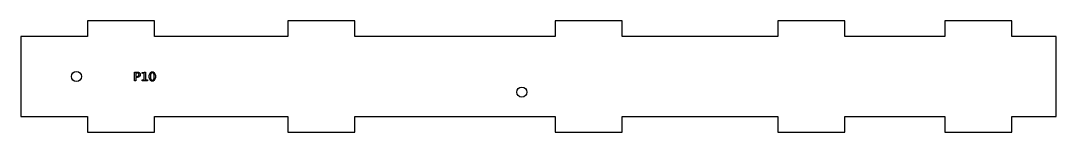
# Model space of a CAD drawing. Header units: millimetres. Extents: x 0 to 465, y 0 to 50.
import ezdxf

# ---------------------------------------------------------------- set-up
doc = ezdxf.new("R2010")
doc.units = ezdxf.units.MM
doc.layers.add('CUT', color=1, linetype='Continuous')
doc.layers.add('LABELS', color=3, linetype='Continuous')

msp = doc.modelspace()

# ---------------------------------------------------------------- linework, layer by layer
at = {"layer": 'CUT'}
msp.add_lwpolyline([(0, 7), (30, 7), (30, 0), (60, 0), (60, 7), (120, 7), (120, 0), (150, 0), (150, 7), (240, 7), (240, 0), (270, 0), (270, 7), (340, 7), (340, 0), (370, 0), (370, 7), (415, 7), (415, 0), (445, 0), (445, 7), (465, 7), (465, 43), (445, 43), (445, 50), (415, 50), (415, 43), (370, 43), (370, 50), (340, 50), (340, 43), (270, 43), (270, 50), (240, 50), (240, 43), (150, 43), (150, 50), (120, 50), (120, 43), (60, 43), (60, 50), (30, 50), (30, 43), (0, 43)], close=True, dxfattribs=at)
for centre in [(25, 25), (225, 18)]:
    msp.add_circle(centre, 2.25, dxfattribs=at)
at = {"layer": 'LABELS'}
for points in [[(51.11, 27), (52.33, 27), (52.64, 26.98), (52.92, 26.92), (53.15, 26.83), (53.34, 26.7), (53.5, 26.53), (53.6, 26.32), (53.67, 26.08), (53.69, 25.81), (53.67, 25.53), (53.6, 25.29), (53.5, 25.08), (53.34, 24.91), (53.15, 24.78), (52.92, 24.68), (52.64, 24.63), (52.33, 24.61), (51.65, 24.61), (51.65, 23), (51.11, 23), (51.11, 27)], [(51.65, 26.56), (51.65, 25.05), (52.33, 25.05), (52.51, 25.06), (52.66, 25.1), (52.8, 25.16), (52.91, 25.25), (53, 25.36), (53.07, 25.48), (53.11, 25.63), (53.12, 25.81), (53.11, 25.97), (53.07, 26.12), (53, 26.25), (52.91, 26.36), (52.8, 26.45), (52.66, 26.51), (52.51, 26.54), (52.33, 26.56), (51.65, 26.56)], [(54.56, 23.46), (55.44, 23.46), (55.44, 26.51), (54.48, 26.31), (54.48, 26.81), (55.44, 27), (55.98, 27), (55.98, 23.46), (56.86, 23.46), (56.86, 23), (54.56, 23), (54.56, 23.46)], [(59.11, 27.07), (59.43, 27.04), (59.7, 26.94), (59.94, 26.77), (60.14, 26.54), (60.29, 26.24), (60.41, 25.89), (60.47, 25.47), (60.49, 25), (60.47, 24.52), (60.41, 24.11), (60.29, 23.75), (60.14, 23.45), (59.94, 23.22), (59.7, 23.06), (59.43, 22.96), (59.11, 22.92), (58.8, 22.96), (58.52, 23.06), (58.28, 23.22), (58.08, 23.45), (57.93, 23.75), (57.82, 24.11), (57.75, 24.52), (57.73, 25), (57.75, 25.47), (57.82, 25.89), (57.93, 26.24), (58.08, 26.54), (58.28, 26.77), (58.52, 26.94), (58.8, 27.04), (59.11, 27.07)], [(59.11, 26.64), (58.92, 26.62), (58.75, 26.54), (58.6, 26.41), (58.48, 26.23), (58.39, 26), (58.33, 25.72), (58.29, 25.38), (58.27, 25), (58.29, 24.61), (58.33, 24.28), (58.39, 23.99), (58.48, 23.76), (58.6, 23.58), (58.75, 23.45), (58.92, 23.38), (59.11, 23.35), (59.31, 23.38), (59.48, 23.45), (59.62, 23.58), (59.74, 23.76), (59.83, 23.99), (59.9, 24.28), (59.94, 24.61), (59.95, 25), (59.94, 25.38), (59.9, 25.72), (59.83, 26), (59.74, 26.23), (59.62, 26.41), (59.48, 26.54), (59.31, 26.62), (59.11, 26.64)]]:
    msp.add_lwpolyline(points, close=True, dxfattribs=at)

doc.saveas('drawing.dxf')
